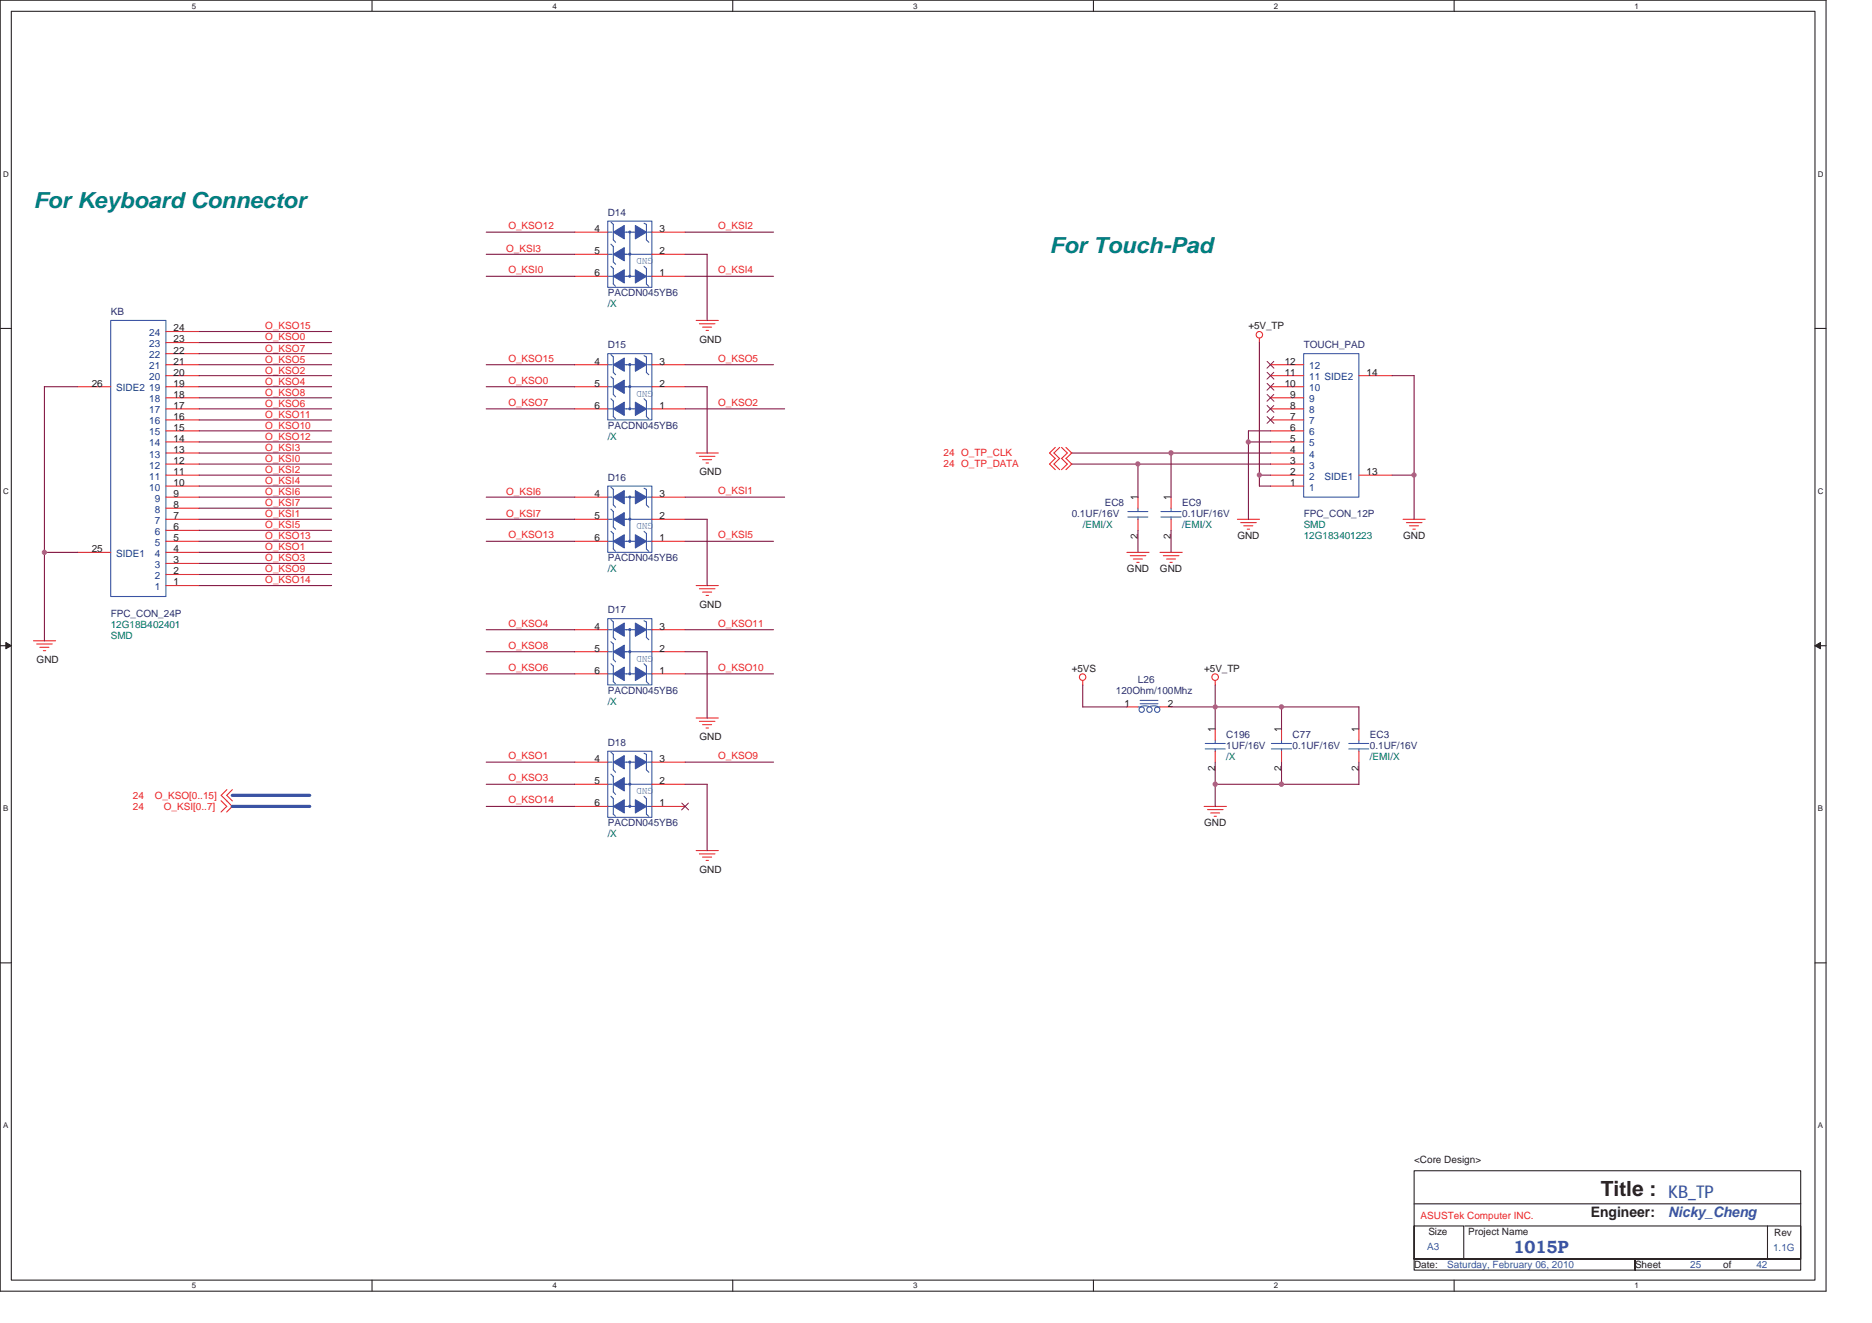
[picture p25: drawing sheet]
<svg xmlns="http://www.w3.org/2000/svg" width="297mm" height="210mm" viewBox="0 0 297 210" stroke-linecap="round" stroke-linejoin="round" font-family="sans-serif">
<defs><g id="words">
<g font-size="3.5" fill="#008181">
<text x="5.3" y="33.1">For Keyboard Connector</text>
<text x="166.5" y="40.1">For Touch-Pad</text>
</g>
<text font-size="3.3" fill="#231f20" x="254" y="189.8">Title :</text>
<g font-size="2.8" fill="#3a53a4">
<text x="264.7" y="190.2">KB_TP</text>
<text x="240.2" y="198.9">1015P</text>
</g>
<text font-size="2.3" fill="#231f20" x="252.4" y="193.2">Engineer:</text>
<text font-size="2.3" fill="#3a53a4" x="264.7" y="193.2">Nicky_Cheng</text>
<g font-size="1.6" fill="#2d2d72">
<text x="96.4" y="34.2">D14</text>
<text x="96.4" y="47">PACDN045YB6</text>
<text x="17.6" y="50">KB</text>
<text x="96.4" y="55.3">D15</text>
<text x="206.9" y="55.3">TOUCH_PAD</text>
<text x="96.4" y="68.1">PACDN045YB6</text>
<text x="96.4" y="76.3">D16</text>
<text x="170" y="82.1">0.1UF/16V</text>
<text x="175.3" y="80.3">EC8</text>
<text x="187.6" y="80.3">EC9</text>
<text x="187.6" y="82.1">0.1UF/16V</text>
<text x="206.9" y="82.1">FPC_CON_12P</text>
<text x="96.4" y="89.1">PACDN045YB6</text>
<text x="17.6" y="97.8">FPC_CON_24P</text>
<text x="96.4" y="97.3">D17</text>
<text x="96.4" y="110.1">PACDN045YB6</text>
<text x="177.1" y="110.1">120Ohm/100Mhz</text>
<text x="180.6" y="108.4">L26</text>
<text x="96.4" y="118.4">D18</text>
<text x="194.6" y="117.1">C196</text>
<text x="194.6" y="118.9">1UF/16V</text>
<text x="205.1" y="117.1">C77</text>
<text x="205.1" y="118.9">0.1UF/16V</text>
<text x="217.4" y="117.1">EC3</text>
<text x="217.4" y="118.9">0.1UF/16V</text>
<text x="96.4" y="131.1">PACDN045YB6</text>
</g>
<g font-size="1.6" fill="#ec2426">
<text x="80.3" y="40">O_KSI3</text>
<text x="80.7" y="36.3">O_KSO12</text>
<text x="114" y="36.3">O_KSI2</text>
<text x="80.7" y="43.3">O_KSI0</text>
<text x="114" y="43.3">O_KSI4</text>
<text x="42.1" y="52.3">O_KSO15</text>
<text x="42.1" y="54">O_KSO0</text>
<text x="42.1" y="59.3">O_KSO2</text>
<text x="42.1" y="57.5">O_KSO5</text>
<text x="42.1" y="55.8">O_KSO7</text>
<text x="80.7" y="57.4">O_KSO15</text>
<text x="114" y="57.4">O_KSO5</text>
<text x="42.1" y="62.8">O_KSO8</text>
<text x="42.1" y="64.6">O_KSO6</text>
<text x="42.1" y="61">O_KSO4</text>
<text x="80.7" y="60.9">O_KSO0</text>
<text x="80.7" y="64.4">O_KSO7</text>
<text x="114" y="64.4">O_KSO2</text>
<text x="42.1" y="69.8">O_KSO12</text>
<text x="42.1" y="68.1">O_KSO10</text>
<text x="42.1" y="66.3">O_KSO11</text>
<text x="42.1" y="71.6">O_KSI3</text>
<text x="42.1" y="73.3">O_KSI0</text>
<text x="42.1" y="76.8">O_KSI4</text>
<text x="42.1" y="75.1">O_KSI2</text>
<text x="149.7" y="74.2">24 O_TP_DATA</text>
<text x="149.7" y="72.5">24 O_TP_CLK</text>
<text x="42.1" y="78.6">O_KSI6</text>
<text x="42.1" y="80.3">O_KSI7</text>
<text x="42.1" y="82.1">O_KSI1</text>
<text x="42.1" y="83.8">O_KSI5</text>
<text x="80.3" y="82.1">O_KSI7</text>
<text x="80.3" y="78.6">O_KSI6</text>
<text x="114" y="78.4">O_KSI1</text>
<text x="42.1" y="85.6">O_KSO13</text>
<text x="42.1" y="89.1">O_KSO3</text>
<text x="42.1" y="87.3">O_KSO1</text>
<text x="80.7" y="85.4">O_KSO13</text>
<text x="114" y="85.4">O_KSI5</text>
<text x="42.1" y="90.8">O_KSO9</text>
<text x="42.1" y="92.6">O_KSO14</text>
<text x="80.7" y="99.4">O_KSO4</text>
<text x="114" y="99.4">O_KSO11</text>
<text x="80.7" y="106.4">O_KSO6</text>
<text x="80.7" y="102.9">O_KSO8</text>
<text x="114" y="106.4">O_KSO10</text>
<text x="80.7" y="124">O_KSO3</text>
<text x="80.7" y="120.5">O_KSO1</text>
<text x="114" y="120.5">O_KSO9</text>
<text x="21.1" y="126.8">24</text>
<text x="21.1" y="128.5">24</text>
<text x="24.6" y="126.8">O_KSO[0..15]</text>
<text x="26" y="128.5">O_KSI[0..7]</text>
<text x="80.7" y="127.5">O_KSO14</text>
<text x="225.4" y="193.5">ASUSTek Computer INC.</text>
</g>
<g font-size="1.6" fill="#231f20">
<text x="94.3" y="36.8">4</text>
<text x="94.3" y="40.3">5</text>
<text x="104.7" y="40.3">2</text>
<text x="104.7" y="36.8">3</text>
<text x="94.3" y="43.8">6</text>
<text x="104.7" y="43.8">1</text>
<text x="27.6" y="52.6">24</text>
<text x="198.1" y="52.3">+5V_TP</text>
<text x="27.6" y="54.4">23</text>
<text x="27.6" y="56.1">22</text>
<text x="27.6" y="57.9">21</text>
<text x="27.6" y="59.6">20</text>
<text x="94.3" y="57.9">4</text>
<text x="104.7" y="57.9">3</text>
<text x="111" y="54.4">GND</text>
<text x="203.9" y="57.9">12</text>
<text x="203.9" y="59.6">11</text>
<text x="216.8" y="59.6">14</text>
<text x="14.6" y="61.4">26</text>
<text x="27.6" y="61.4">19</text>
<text x="27.6" y="63.1">18</text>
<text x="27.6" y="64.9">17</text>
<text x="94.3" y="61.4">5</text>
<text x="94.3" y="64.9">6</text>
<text x="104.7" y="64.9">1</text>
<text x="104.7" y="61.4">2</text>
<text x="203.9" y="61.4">10</text>
<text x="204.7" y="63.1">9</text>
<text x="204.7" y="64.9">8</text>
<text x="27.6" y="66.6">16</text>
<text x="27.6" y="68.4">15</text>
<text x="27.6" y="70.1">14</text>
<text x="27.6" y="71.9">13</text>
<text x="204.7" y="66.6">7</text>
<text x="204.7" y="68.4">6</text>
<text x="204.7" y="70.1">5</text>
<text x="204.7" y="71.9">4</text>
<text x="27.6" y="73.6">12</text>
<text x="27.6" y="77.1">10</text>
<text x="27.6" y="75.4">11</text>
<text x="111" y="75.4">GND</text>
<text x="204.7" y="73.6">3</text>
<text x="204.7" y="75.4">2</text>
<text x="204.7" y="77.1">1</text>
<text x="216.8" y="75.4">13</text>
<text x="27.6" y="78.9">9</text>
<text x="27.6" y="80.6">8</text>
<text x="27.6" y="82.4">7</text>
<text x="94.3" y="78.9">4</text>
<text x="94.3" y="82.4">5</text>
<text x="104.7" y="82.4">2</text>
<text x="104.7" y="78.9">3</text>
<text x="180.5" y="79.4" transform="rotate(-90 180.5 79.4)">1</text>
<text x="185.8" y="79.4" transform="rotate(-90 185.8 79.4)">1</text>
<text x="14.6" y="87.6">25</text>
<text x="27.6" y="84.2">6</text>
<text x="27.6" y="85.9">5</text>
<text x="27.6" y="87.6">4</text>
<text x="27.6" y="89.4">3</text>
<text x="94.3" y="85.9">6</text>
<text x="104.7" y="85.9">1</text>
<text x="180.5" y="85.5" transform="rotate(-90 180.5 85.5)">2</text>
<text x="185.8" y="85.5" transform="rotate(-90 185.8 85.5)">2</text>
<text x="196.3" y="85.6">GND</text>
<text x="222.6" y="85.6">GND</text>
<text x="27.6" y="91.2">2</text>
<text x="27.6" y="92.9">1</text>
<text x="178.8" y="90.8">GND</text>
<text x="184.1" y="90.8">GND</text>
<text x="94.3" y="99.9">4</text>
<text x="104.7" y="99.9">3</text>
<text x="111" y="96.5">GND</text>
<text x="5.8" y="105.2">GND</text>
<text x="94.3" y="103.4">5</text>
<text x="94.3" y="106.9">6</text>
<text x="104.7" y="106.9">1</text>
<text x="104.7" y="103.4">2</text>
<text x="170" y="106.6">+5VS</text>
<text x="191.1" y="106.6">+5V_TP</text>
<text x="178.5" y="112.2">1</text>
<text x="185.3" y="112.2">2</text>
<text x="111" y="117.5">GND</text>
<text x="192.8" y="116.2" transform="rotate(-90 192.8 116.2)">1</text>
<text x="203.3" y="116.2" transform="rotate(-90 203.3 116.2)">1</text>
<text x="215.6" y="116.2" transform="rotate(-90 215.6 116.2)">1</text>
<text x="94.3" y="120.9">4</text>
<text x="94.3" y="124.5">5</text>
<text x="104.7" y="124.5">2</text>
<text x="104.7" y="120.9">3</text>
<text x="192.8" y="122.3" transform="rotate(-90 192.8 122.3)">2</text>
<text x="203.3" y="122.3" transform="rotate(-90 203.3 122.3)">2</text>
<text x="215.6" y="122.3" transform="rotate(-90 215.6 122.3)">2</text>
<text x="94.3" y="128">6</text>
<text x="104.7" y="128">1</text>
<text x="191.1" y="131.1">GND</text>
<text x="111" y="138.5">GND</text>
<text x="224.4" y="184.6">&lt;Core Design&gt;</text>
<text x="226.6" y="196">Size</text>
<text x="233" y="196">Project Name</text>
<text x="281.5" y="196.2">Rev</text>
<text x="224.4" y="201.2">Date:</text>
<text x="259.4" y="201.2">Sheet</text>
<text x="273.4" y="201.2">of</text>
</g>
<g font-size="1.6" fill="#3a53a4">
<text x="103.6" y="41" transform="rotate(180 103.6 41)">GND</text>
<text x="103.6" y="62" transform="rotate(180 103.6 62)">GND</text>
<text x="103.6" y="83" transform="rotate(180 103.6 83)">GND</text>
<text x="103.6" y="104.1" transform="rotate(180 103.6 104.1)">GND</text>
<text x="103.6" y="125.1" transform="rotate(180 103.6 125.1)">GND</text>
<text x="226.5" y="198.5">A3</text>
<text x="229.6" y="201.3">Saturday, February 06, 2010</text>
<text x="268.2" y="201.3">25</text>
<text x="278.7" y="201.3">42</text>
<text x="281.3" y="198.6">1.1G</text>
</g>
<g font-size="1.6" fill="#1d437e">
<text x="23.7" y="53.3">24</text>
<text x="23.7" y="55.1">23</text>
<text x="23.7" y="56.9">22</text>
<text x="23.7" y="58.6">21</text>
<text x="207.7" y="58.6">12</text>
<text x="18.4" y="62.1">SIDE2</text>
<text x="23.7" y="60.3">20</text>
<text x="23.7" y="62.1">19</text>
<text x="23.7" y="63.9">18</text>
<text x="23.7" y="65.6">17</text>
<text x="207.7" y="60.3">11 SIDE2</text>
<text x="207.7" y="62.1">10</text>
<text x="207.7" y="63.9">9</text>
<text x="207.7" y="65.6">8</text>
<text x="23.7" y="67.4">16</text>
<text x="23.7" y="69.1">15</text>
<text x="23.7" y="70.9">14</text>
<text x="207.7" y="67.4">7</text>
<text x="207.7" y="69.1">6</text>
<text x="207.7" y="70.9">5</text>
<text x="23.7" y="72.6">13</text>
<text x="23.7" y="74.4">12</text>
<text x="23.7" y="77.9">10</text>
<text x="23.7" y="76.1">11</text>
<text x="207.7" y="72.6">4</text>
<text x="207.7" y="74.4">3</text>
<text x="207.7" y="76.1">2</text>
<text x="207.7" y="77.9">1</text>
<text x="210.2" y="76.1">SIDE1</text>
<text x="24.6" y="79.6">9</text>
<text x="24.6" y="81.4">8</text>
<text x="24.6" y="83.1">7</text>
<text x="18.4" y="88.4">SIDE1</text>
<text x="24.6" y="84.9">6</text>
<text x="24.6" y="86.6">5</text>
<text x="24.6" y="88.4">4</text>
<text x="24.6" y="90.2">3</text>
<text x="24.6" y="91.9">2</text>
<text x="24.6" y="93.7">1</text>
</g>
<g font-size="1.6" fill="#088141">
<text x="96.4" y="48.8">/X</text>
<text x="96.4" y="69.8">/X</text>
<text x="171.8" y="83.8">/EMI/X</text>
<text x="187.6" y="83.8">/EMI/X</text>
<text x="206.9" y="83.8">SMD</text>
<text x="206.9" y="85.6">12G183401223</text>
<text x="96.4" y="90.8">/X</text>
<text x="17.6" y="99.6">12G18B402401</text>
<text x="17.6" y="101.4">SMD</text>
<text x="96.4" y="111.9">/X</text>
<text x="194.6" y="120.6">/X</text>
<text x="217.4" y="120.6">/EMI/X</text>
<text x="96.4" y="132.9">/X</text>
</g>
<g font-size="1.3" fill="#231f20">
<text x="30.4" y="1.4">5</text>
<text x="87.6" y="1.4">4</text>
<text x="144.9" y="1.4">3</text>
<text x="202.1" y="1.4">2</text>
<text x="259.4" y="1.4">1</text>
<text x=".5" y="28.1">D</text>
<text x="288.4" y="28.1">D</text>
<text x=".5" y="78.4">C</text>
<text x="288.4" y="78.4">C</text>
<text x=".5" y="128.8">B</text>
<text x="288.4" y="128.8">B</text>
<text x=".5" y="179.1">A</text>
<text x="288.4" y="179.1">A</text>
<text x="30.4" y="204.5">5</text>
<text x="87.6" y="204.5">4</text>
<text x="144.9" y="204.5">3</text>
<text x="202.1" y="204.5">2</text>
<text x="259.4" y="204.5">1</text>
</g>
</g></defs>
<path d="M0 0h289.7v204.9h-289.7zM1.8 1.8h286.2v201.4h-286.2z" fill="none" stroke="#231f20" stroke-width=".17"/>
<g fill="#fff">
<path d="M30.4 .2h.7v1.4h-.7z"/>
<path d="M30.4 203.4h.7v1.4h-.7z"/>
</g>
<path d="M59 0v1.8M59 203.2v1.7" fill="none" stroke="#231f20" stroke-width=".17"/>
<g fill="#fff">
<path d="M87.6 .2h.7v1.4h-.7z"/>
<path d="M87.6 203.4h.7v1.4h-.7z"/>
</g>
<path d="M116.3 0v1.8M116.3 203.2v1.7" fill="none" stroke="#231f20" stroke-width=".17"/>
<g fill="#fff">
<path d="M144.9 .2h.7v1.4h-.7z"/>
<path d="M144.9 203.4h.7v1.4h-.7z"/>
</g>
<path d="M173.5 0v1.8M173.5 203.2v1.7" fill="none" stroke="#231f20" stroke-width=".17"/>
<g fill="#fff">
<path d="M202.1 .2h.7v1.4h-.7z"/>
<path d="M202.1 203.4h.7v1.4h-.7z"/>
</g>
<path d="M230.7 0v1.8M230.7 203.2v1.7" fill="none" stroke="#231f20" stroke-width=".17"/>
<g fill="#fff">
<path d="M259.4 .2h.6v1.4h-.6z"/>
<path d="M259.4 203.4h.6v1.4h-.6z"/>
<path d="M.5 27h.9v1.4h-.9z"/>
<path d="M288.4 27h.9v1.4h-.9z"/>
<path d="M.5 77.3h.9v1.4h-.9z"/>
<path d="M288.4 77.3h.9v1.4h-.9z"/>
</g>
<path d="M0 52.1h1.8M288 52.1h1.7" fill="none" stroke="#231f20" stroke-width=".17"/>
<g fill="#fff">
<path d="M.5 127.7h.8v1.3h-.8z"/>
<path d="M288.4 127.7h.9v1.3h-.9z"/>
</g>
<path d="M0 102.5h1.8M288 102.5h1.7" fill="none" stroke="#231f20" stroke-width=".17"/>
<path d="M.9 102l.9 .5-.9 .5z" fill="#231f20"/>
<path d="M.9 102l.9 .5-.9 .5z" fill="none" stroke="#231f20" stroke-width=".16"/>
<path d="M288 102.5l.9-.5v1z" fill="#231f20"/>
<path d="M288 102.5l.9-.5v1z" fill="none" stroke="#231f20" stroke-width=".16"/>
<g fill="#fff">
<path d="M.5 178h.8v1.4h-.8z"/>
<path d="M288.4 178h.9v1.4h-.9z"/>
</g>
<path d="M0 152.8h1.8M288 152.8h1.7M224.4 185.8h61.3v14h-61.3zM224.4 194.6h7.9v5.2h-7.9zM224.4 199.8h35v1.8h-35zM224.4 191.1h61.3M232.4 194.6h48.1M259.4 199.8h26.3v1.8h-26.3zM280.5 194.6h5.2v5.2h-5.2z" fill="none" stroke="#231f20" stroke-width=".17"/>
<g fill="none" stroke="#ec2426" stroke-width=".17">
<path d="M110.5 50.9h3.5M111 51.4h2.5M111.5 51.9h1.4M112 52.4h.4M199.8 53.7v.7M110.5 71.9h3.5M111 72.4h2.5M111.5 73h1.4M112 73.5h.4M167.4 72.7l-.9 1 .9 .8M167.4 71l-.9 .9 .9 .9M168.1 72.7l-.9 1 .9 .8"/>
<path d="M168.1 71l-.9 .9 .9 .9M168.4 72.7l1 1-1 .8M168.4 71l1 .9-1 .9M169.1 72.7l.9 1-.9 .8M169.1 71l.9 .9-.9 .9M110.5 92.9h3.5M111 93.4h2.5M111.5 94h1.4M112 94.5h.4M178.8 87.7h3.5M179.3 88.2h2.5M179.8 88.7h1.5"/>
<path d="M180.4 89.3h.4M184.1 87.7h3.5M184.6 88.2h2.5M185.1 88.7h1.4M185.6 89.3h.4M196.3 82.4h3.6M196.9 82.9h2.4M197.4 83.5h1.4M197.9 84h.4M222.6 82.4h3.5M223.2 82.9h2.4M223.6 83.5h1.5"/>
<path d="M224.2 84h.4M5.3 101.7h3.5M5.8 102.2h2.5M6.3 102.7h1.5M6.9 103.3h.4M110.5 114h3.5M111 114.5h2.5M111.5 115h1.4M112 115.5h.4M171.8 108v.7M192.8 108v.7M35.1 127.1l.9 .9-.9 .9"/>
<path d="M36 127.1l.8 .9-.8 .9M36 125.3l-.9 .9 .9 .9M36.9 125.3l-.9 .9 .9 .9M110.5 135h3.5M111 135.5h2.5M111.5 136h1.4M112 136.6h.4M191.1 128h3.5M191.6 128.5h2.5M192.1 129h1.4M192.7 129.6h.3"/>
<circle cx="199.8" cy="53.1" r=".52"/>
<circle cx="171.8" cy="107.5" r=".52"/>
<circle cx="192.8" cy="107.5" r=".52"/>
</g>
<path d="M102.6 126.8v2.4" fill="none" stroke="#3a53a4" stroke-width=".17"/>
<path d="M100.8 126.9l1.8 1.1-1.8 1z" fill="#3a53a4"/>
<path d="M96.9 126.4l.4 .4M97.3 126.7v2.5M99.1 128h.3M100.5 128h.3M100.8 126.9l1.8 1.1-1.8 1zM102.6 129.2l.4 .4M102.7 128h.8" fill="none" stroke="#3a53a4" stroke-width=".17"/>
<path d="M97.3 128l1.8-1.1v2.1z" fill="#3a53a4"/>
<path d="M96.4 128h.9M96.9 122.9l.4 .3M97.3 128l1.8-1.1v2.1zM97.3 123.2v2.5M99.1 124.5h.3" fill="none" stroke="#3a53a4" stroke-width=".17"/>
<path d="M97.3 124.5l1.8-1.1v2.1z" fill="#3a53a4"/>
<path d="M96.9 119.4l.4 .3v2.5M96.4 124.5h.7M97.3 124.5l1.8-1.1v2.1zM99.1 121h.3" fill="none" stroke="#3a53a4" stroke-width=".17"/>
<path d="M97.3 121l1.8-1.1v2.1z" fill="#3a53a4"/>
<path d="M102.6 119.7v2.5M96.4 121h.7M97.3 121l1.8-1.1v2.1zM100.5 121h.3M102.6 122.2l.4 .4" fill="none" stroke="#3a53a4" stroke-width=".17"/>
<path d="M100.8 119.9l1.8 1.1-1.8 1z" fill="#3a53a4"/>
<path d="M100.8 119.9l1.8 1.1-1.8 1zM99 124.5h4.5M99.4 121h1.1M99.4 128h1.1M99.9 120.9v7.1M102.7 121h.8" fill="none" stroke="#3a53a4" stroke-width=".17"/>
<path d="M99.8 124.4h.2v.2h-.2z" fill-rule="evenodd" fill="#3a53a4"/>
<path d="M99.8 124.4h.2v.2h-.2z" fill="none" stroke="#3a53a4" stroke-width=".17"/>
<path d="M99.8 120.8h.2v.3h-.2z" fill-rule="evenodd" fill="#3a53a4"/>
<path d="M99.8 120.8h.2v.3h-.2z" fill="none" stroke="#3a53a4" stroke-width=".17"/>
<path d="M99.8 127.8h.2v.3h-.2z" fill-rule="evenodd" fill="#3a53a4"/>
<g fill="none" stroke="#3a53a4" stroke-width=".17">
<path d="M102.6 63.7v2.4M184.2 81.2h3.2M184.2 82.1h3.2M185.8 80.6v.6M185.8 82.1v.3M96.4 119.2h7v10.5h-7zM102.2 119.5l.4 .2M191.2 118h3.2M191.2 118.9h3.2M192.8 117.5v.5M192.8 118.9v.3M201.7 118h3.2"/>
<path d="M201.7 118.9h3.2M203.3 117.5v.5M203.3 118.9v.3M214 118h3.2M214 118.9h3.2M215.6 117.5v.5M215.6 118.9v.3M97.3 129.2l.4 .4M97.3 125.7l.4 .4M97.3 122.2l.4 .4M99.8 127.8h.2v.3h-.2zM102.2 126.4l.4 .4"/>
</g>
<g fill="none" stroke="#ec2426" stroke-width=".17">
<path d="M185.8 78.9v1.8M185.8 82.4v1.8M192.8 115.7v1.8M192.8 119.2v1.8M203.3 115.7v1.8M203.3 119.2v1.8M215.6 115.7v1.8M215.6 119.2v1.8M91.2 128h5.2M91.2 124.5h5.2M91.2 121h5.2M103.4 128h5.3"/>
<path d="M103.4 124.5h5.3M103.4 121h5.3"/>
</g>
<path d="M108.2 127.5l1.1 1M109.2 127.5l-1 1" fill="none" stroke="#7f431c" stroke-width=".16"/>
<path d="M100.8 63.8l1.8 1.1-1.8 1z" fill="#3a53a4"/>
<path d="M96.9 63.3l.4 .4M97.3 63.6v2.5M99.1 64.9h.3M100.5 64.9h.3M100.8 63.8l1.8 1.1-1.8 1zM102.6 66.1l.4 .4M102.7 64.9h.8" fill="none" stroke="#3a53a4" stroke-width=".17"/>
<path d="M97.3 64.9l1.8-1.1v2.1z" fill="#3a53a4"/>
<path d="M96.9 59.8l.4 .4v2.4M96.4 64.9h.9M97.3 64.9l1.8-1.1v2.1zM99.1 61.4h.3" fill="none" stroke="#3a53a4" stroke-width=".17"/>
<path d="M97.3 61.4l1.8-1.1v2.1z" fill="#3a53a4"/>
<path d="M96.9 56.3l.4 .4v2.4M99.1 57.9h.3M96.4 61.4h.7M97.3 61.4l1.8-1.1v2.1z" fill="none" stroke="#3a53a4" stroke-width=".17"/>
<path d="M97.3 57.9l1.8-1.1v2.1z" fill="#3a53a4"/>
<path d="M96.4 57.9h.7M97.3 57.9l1.8-1.1v2.1zM100.5 57.9h.3M102.6 59.1l.4 .4M102.6 56.7v2.4" fill="none" stroke="#3a53a4" stroke-width=".17"/>
<path d="M100.8 56.8l1.8 1.1-1.8 1z" fill="#3a53a4"/>
<path d="M99.4 57.9h1.1M99.9 57.9v7M100.8 56.8l1.8 1.1-1.8 1zM102.7 57.9h.8M99 61.4h4.5M99.4 64.9h1.1" fill="none" stroke="#3a53a4" stroke-width=".17"/>
<path d="M99.8 61.3h.2v.2h-.2z" fill-rule="evenodd" fill="#3a53a4"/>
<path d="M99.8 61.3h.2v.2h-.2z" fill="none" stroke="#3a53a4" stroke-width=".17"/>
<path d="M99.8 57.7h.2v.3h-.2z" fill-rule="evenodd" fill="#3a53a4"/>
<path d="M99.8 57.7h.2v.3h-.2z" fill="none" stroke="#3a53a4" stroke-width=".17"/>
<path d="M99.8 64.8h.2v.2h-.2z" fill-rule="evenodd" fill="#3a53a4"/>
<path d="M96.4 56.1h7v10.6h-7zM97.3 59.1l.4 .4M102.2 56.4l.4 .3M97.3 66.1l.4 .4M97.3 62.6l.4 .4M99.8 64.8h.2v.2h-.2zM102.2 63.3l.4 .4M102.6 105.7v2.5" fill="none" stroke="#3a53a4" stroke-width=".17"/>
<path d="M91.2 57.9h5.2M103.4 57.9h5.3M91.2 64.9h5.2M91.2 61.4h5.2M103.4 64.9h5.3M103.4 61.4h5.3" fill="none" stroke="#ec2426" stroke-width=".17"/>
<path d="M100.8 105.9l1.8 1.1-1.8 1z" fill="#3a53a4"/>
<path d="M96.9 105.3l.4 .4v2.5M99.1 107h.3M100.5 107h.3M100.8 105.9l1.8 1.1-1.8 1zM102.6 108.2l.4 .4M102.7 107h.8" fill="none" stroke="#3a53a4" stroke-width=".17"/>
<path d="M97.3 107l1.8-1.1v2.1z" fill="#3a53a4"/>
<path d="M96.4 107h.9M96.9 101.9l.4 .3M97.3 107l1.8-1.1v2.1zM97.3 102.2v2.5M99.1 103.4h.3" fill="none" stroke="#3a53a4" stroke-width=".17"/>
<path d="M97.3 103.4l1.8-1v2.1z" fill="#3a53a4"/>
<path d="M96.9 98.3l.4 .4M97.3 98.7v2.5M99.1 99.9h.3M96.4 103.4h.7M97.3 103.4l1.8-1v2.1z" fill="none" stroke="#3a53a4" stroke-width=".17"/>
<path d="M97.3 99.9l1.8-1v2.1z" fill="#3a53a4"/>
<path d="M96.4 99.9h.7M97.3 99.9l1.8-1v2.1zM100.5 99.9h.3M102.6 98.7v2.5M102.6 101.2l.4 .3" fill="none" stroke="#3a53a4" stroke-width=".17"/>
<path d="M100.8 98.9l1.8 1-1.8 1.1z" fill="#3a53a4"/>
<path d="M99.4 99.9h1.1M99.9 99.9v7.1M100.8 98.9l1.8 1-1.8 1.1zM102.7 99.9h.8M99 103.4h4.5M99.4 107h1.1" fill="none" stroke="#3a53a4" stroke-width=".17"/>
<path d="M99.8 103.3h.2v.3h-.2z" fill-rule="evenodd" fill="#3a53a4"/>
<path d="M99.8 103.3h.2v.3h-.2z" fill="none" stroke="#3a53a4" stroke-width=".17"/>
<path d="M99.8 99.8h.2v.2h-.2z" fill-rule="evenodd" fill="#3a53a4"/>
<path d="M99.8 99.8h.2v.2h-.2z" fill="none" stroke="#3a53a4" stroke-width=".17"/>
<path d="M99.8 106.8h.2v.2h-.2z" fill-rule="evenodd" fill="#3a53a4"/>
<path d="M102.6 42.6v2.5M206.9 56.1h8.7v22.8h-8.7zM96.4 98.2h7v10.5h-7zM102.2 98.5l.4 .2M97.3 108.2l.4 .3M97.3 104.7l.4 .3M97.3 101.2l.4 .3M99.8 106.8h.2v.2h-.2zM102.2 105.3l.4 .4" fill="none" stroke="#3a53a4" stroke-width=".17"/>
<g fill="none" stroke="#ec2426" stroke-width=".17">
<path d="M201.6 57.9h5.3M201.6 59.6h5.3M215.6 59.6h5.3M201.6 61.4h5.3M201.6 63.1h5.3M201.6 64.9h5.3M201.6 66.7h5.3M201.6 68.4h5.3M201.6 70.1h5.3M201.6 71.9h5.3M201.6 73.7h5.3M201.6 75.4h5.3"/>
<path d="M201.6 77.1h5.3M215.6 75.4h5.3M91.2 99.9h5.2M103.4 99.9h5.3M91.2 107h5.2M91.2 103.4h5.2M103.4 107h5.3M103.4 103.4h5.3"/>
</g>
<path d="M201.1 57.4l1 1M201.1 59.1l1 1.1M202.1 57.4l-1.1 1M202.1 59.1l-1.1 1.1M201.1 60.9l1 1M201.1 62.6l1 1.1M201.1 64.4l1 1M201.1 66.1l1 1.1M202.1 60.9l-1.1 1M202.1 62.6l-1.1 1.1M202.1 64.4l-1.1 1M202.1 66.1l-1.1 1.1" fill="none" stroke="#7f431c" stroke-width=".16"/>
<path d="M100.8 42.8l1.8 1.1-1.8 1z" fill="#3a53a4"/>
<path d="M96.9 42.3l.4 .3M97.3 42.6v2.5M99.1 43.9h.3M100.5 43.9h.3M100.8 42.8l1.8 1.1-1.8 1zM102.6 45.1l.4 .4M102.7 43.9h.8" fill="none" stroke="#3a53a4" stroke-width=".17"/>
<path d="M97.3 43.9l1.8-1.1v2.1z" fill="#3a53a4"/>
<path d="M96.9 38.8l.4 .3M97.3 39.1v2.5M96.4 43.9h.9M97.3 43.9l1.8-1.1v2.1zM99.1 40.4h.3" fill="none" stroke="#3a53a4" stroke-width=".17"/>
<path d="M97.3 40.4l1.8-1.1v2.1z" fill="#3a53a4"/>
<path d="M96.9 35.2l.4 .4M97.3 35.6v2.5M99.1 36.8h.3M96.4 40.4h.7M97.3 40.4l1.8-1.1v2.1z" fill="none" stroke="#3a53a4" stroke-width=".17"/>
<path d="M97.3 36.8l1.8-1v2.1z" fill="#3a53a4"/>
<path d="M96.4 36.8h.7M97.3 36.8l1.8-1v2.1zM100.5 36.8h.3M102.6 35.6v2.5l.4 .4" fill="none" stroke="#3a53a4" stroke-width=".17"/>
<path d="M100.8 35.8l1.8 1-1.8 1.1z" fill="#3a53a4"/>
<path d="M99.4 36.8h1.1M99.9 36.8v7.1M100.8 35.8l1.8 1-1.8 1.1zM102.7 36.8h.8M99 40.4h4.5M99.4 43.9h1.1" fill="none" stroke="#3a53a4" stroke-width=".17"/>
<path d="M99.8 40.2h.2v.3h-.2z" fill-rule="evenodd" fill="#3a53a4"/>
<path d="M99.8 40.2h.2v.3h-.2z" fill="none" stroke="#3a53a4" stroke-width=".17"/>
<path d="M99.8 36.7h.2v.2h-.2z" fill-rule="evenodd" fill="#3a53a4"/>
<path d="M99.8 36.7h.2v.2h-.2z" fill="none" stroke="#3a53a4" stroke-width=".17"/>
<path d="M99.8 43.7h.2v.2h-.2z" fill-rule="evenodd" fill="#3a53a4"/>
<g fill="none" stroke="#3a53a4" stroke-width=".17">
<path d="M96.4 35.1h7v10.5h-7zM97.3 38.1l.4 .4M102.2 35.4l.4 .2M17.6 50.9h8.7v43.8h-8.7zM97.3 45.1l.4 .3M97.3 41.6l.4 .3M99.8 43.7h.2v.2h-.2zM102.2 42.3l.4 .3M102.6 84.7v2.5M180.6 112.2h.5M180.9 111.7h2.8M180.9 111.2h2.8"/>
<path d="M181 112.1l.7-.1 .6 .1M182.5 112.1l.6-.1 .6 .1M183.5 112.2h.6"/>
<circle cx="181.2" cy="112.6" r=".43"/>
<circle cx="182.4" cy="112.6" r=".43"/>
<circle cx="183.6" cy="112.6" r=".43"/>
</g>
<g fill="none" stroke="#ec2426" stroke-width=".17">
<path d="M91.2 36.8h5.2M103.4 36.8h5.3M26.3 52.6h5.3M26.3 54.4h5.3M26.3 56.1h5.3M26.3 57.9h5.3M26.3 59.6h5.3M91.2 43.9h5.2M91.2 40.4h5.2M103.4 43.9h5.3M103.4 40.4h5.3M12.3 61.4h5.3"/>
<path d="M26.3 61.4h5.3M26.3 63.1h5.3M26.3 64.9h5.3M26.3 66.7h5.3M26.3 68.4h5.3M26.3 70.1h5.3M26.3 71.9h5.3M26.3 73.7h5.3M26.3 77.1h5.3M26.3 75.4h5.3M26.3 78.9h5.3M12.3 87.7h5.3"/>
<path d="M26.3 80.7h5.3M26.3 82.4h5.3M26.3 84.2h5.3M26.3 85.9h5.3M26.3 87.7h5.3M26.3 89.4h5.3M26.3 91.2h5.3M26.3 92.9h5.3M178.8 112.2h1.8M184.1 112.2h1.7"/>
</g>
<path d="M100.8 84.9l1.8 1-1.8 1.1z" fill="#3a53a4"/>
<path d="M96.9 84.3l.4 .4M97.3 84.7v2.4M99.1 85.9h.3M100.5 85.9h.3M100.8 84.9l1.8 1-1.8 1.1zM102.6 87.1l.4 .4M102.7 85.9h.8" fill="none" stroke="#3a53a4" stroke-width=".17"/>
<path d="M97.3 85.9l1.8-1v2.1z" fill="#3a53a4"/>
<path d="M96.4 85.9h.9M96.9 80.8l.4 .4M97.3 85.9l1.8-1v2.1zM97.3 81.2v2.4M99.1 82.4h.3" fill="none" stroke="#3a53a4" stroke-width=".17"/>
<path d="M97.3 82.4l1.8-1v2.1z" fill="#3a53a4"/>
<path d="M96.9 77.3l.4 .4v2.4M99.1 78.9h.3M96.4 82.4h.7M97.3 82.4l1.8-1v2.1z" fill="none" stroke="#3a53a4" stroke-width=".17"/>
<path d="M97.3 78.9l1.8-1v2.1z" fill="#3a53a4"/>
<path d="M96.4 78.9h.7M97.3 78.9l1.8-1v2.1zM100.5 78.9h.3M102.6 77.7v2.5M102.6 80.1l.4 .4" fill="none" stroke="#3a53a4" stroke-width=".17"/>
<path d="M100.8 77.9l1.8 1-1.8 1.1z" fill="#3a53a4"/>
<path d="M99.4 78.9h1.1M99.9 78.9v7M100.8 77.9l1.8 1-1.8 1.1zM102.7 78.9h.8M99 82.4h4.5M99.4 85.9h1.1" fill="none" stroke="#3a53a4" stroke-width=".17"/>
<path d="M99.8 82.3h.2v.2h-.2z" fill-rule="evenodd" fill="#3a53a4"/>
<path d="M99.8 82.3h.2v.2h-.2z" fill="none" stroke="#3a53a4" stroke-width=".17"/>
<path d="M99.8 78.8h.2v.2h-.2z" fill-rule="evenodd" fill="#3a53a4"/>
<path d="M99.8 78.8h.2v.2h-.2z" fill="none" stroke="#3a53a4" stroke-width=".17"/>
<path d="M99.8 85.8h.2v.2h-.2z" fill-rule="evenodd" fill="#3a53a4"/>
<path d="M96.4 77.1h7v10.6h-7zM102.2 77.5l.4 .2M97.3 87.1l.4 .4M97.3 83.6l.4 .4M97.3 80.1l.4 .4M99.8 85.8h.2v.2h-.2zM102.2 84.3l.4 .4M179 81.2h3.1M179 82.1h3.1M180.6 80.6v.6M180.6 82.1v.3" fill="none" stroke="#3a53a4" stroke-width=".17"/>
<path d="M91.2 78.9h5.2M103.4 78.9h5.3M180.6 78.9v1.8M91.2 85.9h5.2M91.2 82.4h5.2M103.4 85.9h5.3M103.4 82.4h5.3M180.6 82.4v1.8" fill="none" stroke="#ec2426" stroke-width=".17"/>
<path d="M36.8 126.2h12.3M36.8 128h12.3" fill="none" stroke="#3a53a4" stroke-width=".51"/>
<g fill="none" stroke="#7f1542" stroke-width=".17">
<path d="M77.1 36.8h14.1M108.7 36.8h14M31.6 57.9h21M31.6 54.4h21M31.6 59.6h21M31.6 56.1h21M31.6 52.6h21M77.1 57.9h14.1M77.1 40.4h14.1M77.1 43.9h14.1M108.7 57.9h14M108.7 40.4h3.5"/>
<path d="M108.7 43.9h14M112.2 40.4v10.5M199.8 54.4v22.8l1.8-.1M220.9 59.6h3.5M224.4 59.6v22.8M7 61.4h5.3M7 61.4v40.3M31.6 71.9h21M31.6 77.1h21M31.6 75.4h21M31.6 73.7h21M31.6 61.4h21"/>
<path d="M31.6 64.9h21M31.6 78.9h21M31.6 70.1h21M31.6 68.4h21M31.6 66.7h21M31.6 63.1h21M77.1 61.4h14.1M77.1 64.9h14.1M77.1 78.9h14.1M108.7 61.4h3.5M108.7 64.9h15.8M108.7 78.9h15.8"/>
<path d="M112.2 61.4v10.5M170 71.9h31.6M170 73.7h31.6M180.6 73.7v5.2M185.8 71.9v7M198.1 70.1h3.5M199.8 75.4h1.8M201.6 68.4h-3.5v14M220.9 75.4h3.5M7 87.7h5.3M31.6 82.4h21M31.6 85.9h21"/>
<path d="M31.6 80.7h21M31.6 91.2h21M31.6 89.4h21M31.6 92.9h21M31.6 87.7h21M31.6 84.2h21M77.1 82.4h14.1M77.1 99.9h14.1M77.1 85.9h14.1M108.7 82.4h3.5M108.7 99.9h14M108.7 85.9h14"/>
<path d="M112.2 82.4v10.6M180.6 84.2v3.5M185.8 84.2v3.5M77.1 103.4h14.1M77.1 107h14.1M108.7 103.4h3.5M108.7 107h14M112.2 103.4v10.6M171.8 112.2h7M171.8 108.7v3.5M185.8 112.2h29.8v3.5M192.8 108.7v7"/>
<path d="M203.3 112.2v3.5M77.1 124.5h14.1M77.1 128h14.1M77.1 121h14.1M108.7 124.5h3.5M108.7 121h14M112.2 124.5v10.5M192.8 121v7M203.3 121v3.5M215.6 121v3.5h-22.8"/>
</g>
<circle cx="199.8" cy="75.4" r=".34" fill="#b8529f"/>
<circle cx="199.8" cy="75.4" r=".34" fill="none" stroke="#b8529f" stroke-width=".17"/>
<circle cx="185.8" cy="71.9" r=".35" fill="#b8529f"/>
<circle cx="185.8" cy="71.9" r=".35" fill="none" stroke="#b8529f" stroke-width=".17"/>
<circle cx="192.8" cy="112.2" r=".34" fill="#b8529f"/>
<circle cx="192.8" cy="112.2" r=".34" fill="none" stroke="#b8529f" stroke-width=".17"/>
<circle cx="203.3" cy="112.2" r=".35" fill="#b8529f"/>
<circle cx="203.3" cy="112.2" r=".35" fill="none" stroke="#b8529f" stroke-width=".17"/>
<circle cx="180.5" cy="73.6" r=".34" fill="#b8529f"/>
<circle cx="180.5" cy="73.6" r=".34" fill="none" stroke="#b8529f" stroke-width=".17"/>
<circle cx="192.8" cy="124.5" r=".34" fill="#b8529f"/>
<circle cx="192.8" cy="124.5" r=".34" fill="none" stroke="#b8529f" stroke-width=".17"/>
<circle cx="7" cy="87.7" r=".34" fill="#b8529f"/>
<circle cx="7" cy="87.7" r=".34" fill="none" stroke="#b8529f" stroke-width=".17"/>
<circle cx="224.4" cy="75.4" r=".34" fill="#b8529f"/>
<circle cx="224.4" cy="75.4" r=".34" fill="none" stroke="#b8529f" stroke-width=".17"/>
<circle cx="198.1" cy="70.1" r=".34" fill="#b8529f"/>
<circle cx="198.1" cy="70.1" r=".34" fill="none" stroke="#b8529f" stroke-width=".17"/>
<circle cx="203.3" cy="124.5" r=".35" fill="#b8529f"/>
<circle cx="203.3" cy="124.5" r=".35" fill="none" stroke="#b8529f" stroke-width=".17"/>
<use href="#words"/>
</svg>
